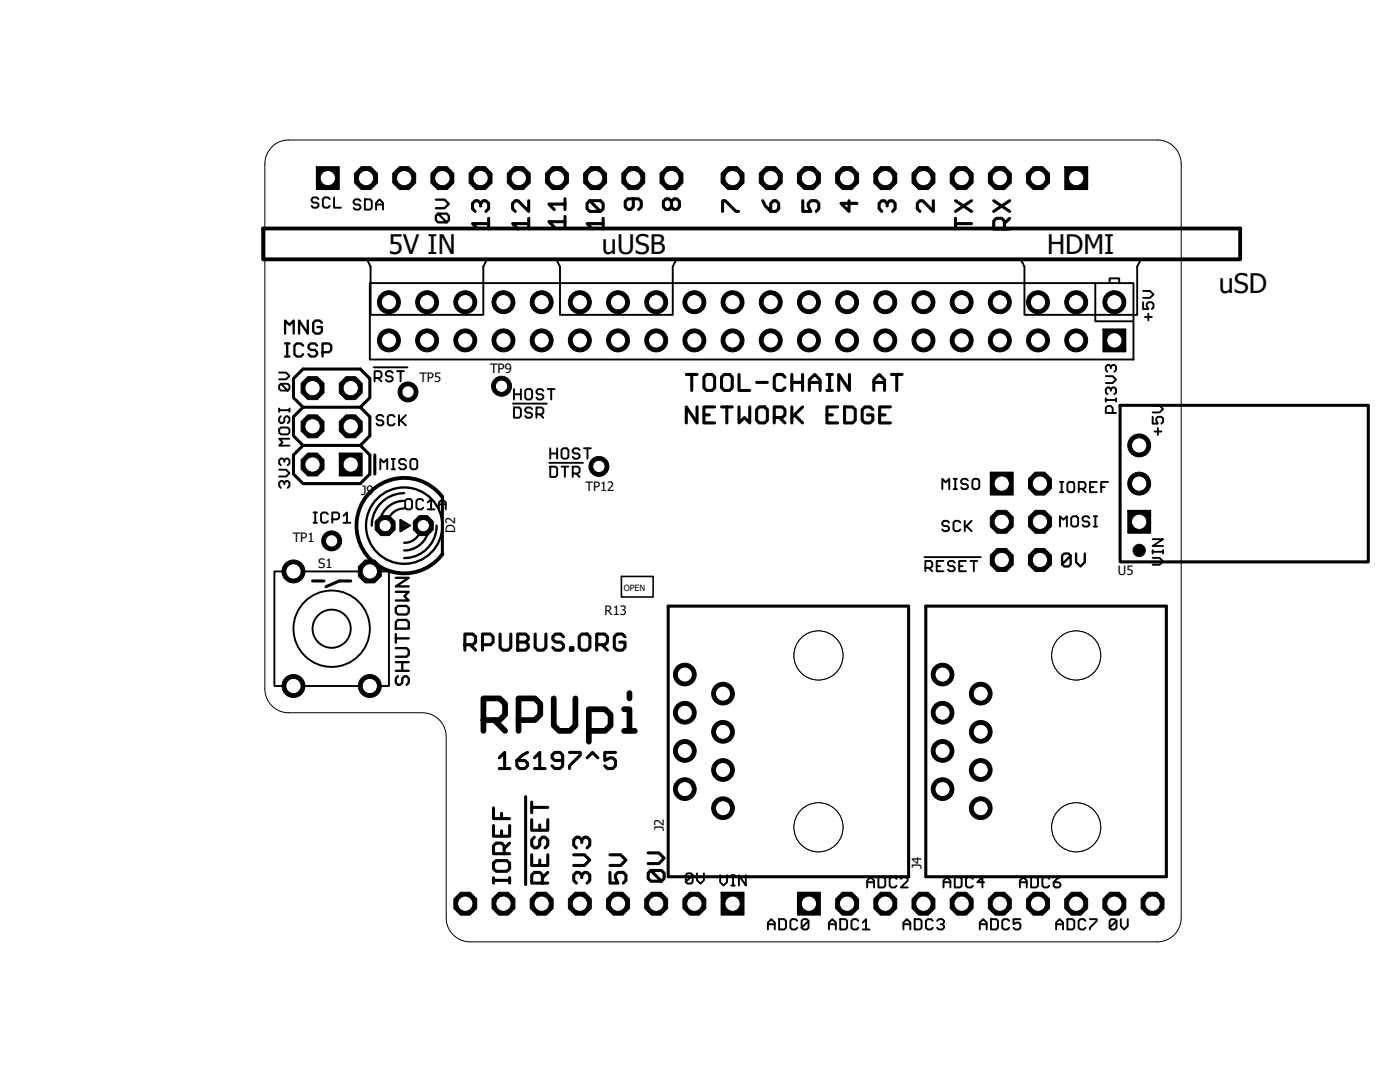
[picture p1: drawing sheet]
<svg xmlns="http://www.w3.org/2000/svg" width="279mm" height="216mm" viewBox="0 0 279 216" stroke-linecap="round" stroke-linejoin="round" font-family="sans-serif">
<defs><g id="words">
<g font-size="5.4">
<text x="77.5" y="50.8">5V IN</text>
<text x="120.1" y="50.8">uUSB</text>
<text x="209" y="50.8">HDMI</text>
<text x="243.2" y="58.4">uSD</text>
</g>
<g font-size="2.6">
<text x="83.7" y="76.3">TP5</text>
<text x="97.8" y="74.4">TP9</text>
<text x="72.1" y="98.7">J9</text>
<text x="116.9" y="98">TP12</text>
<text x="90.9" y="106.4" transform="rotate(-90 90.9 106.4)">D2</text>
<text x="58.4" y="108.2">TP1</text>
<text x="63.5" y="113.3">S1</text>
<text x="223.1" y="114.7">U5</text>
<text x="120.7" y="122.8">R13</text>
<text x="132.5" y="165.8" transform="rotate(-90 132.5 165.8)">J2</text>
<text x="183.9" y="173.5" transform="rotate(-90 183.9 173.5)">J4</text>
</g>
<text font-size="1.7" x="124.5" y="117.8">OPEN</text>
</g></defs>
<path d="M6 23.3l267.4 169.3M273.4 23.3l-267.4 169.3" fill="none" stroke="#fff" stroke-width=".2"/>
<path d="M110.5 139.4v5.4l1.1 1h2.1l1.1-1v-5.4M125.6 138.3v1.1M96.5 143.7h3.2l1.1-1.1v-2.2l-1.1-1h-3.2v6.4M98.6 143.7l2.2 2.1M103.5 143.7h3.2l1.1-1.1v-2.2l-1.1-1h-3.2v6.4M117.5 145.8h3.3l1.1-1v-2.2l-1.1-1.1h-3.3v6.5M124.5 141.5h1.1v4.3M124.5 145.8h2.2" fill="none" stroke="#000" stroke-width="1.1"/>
<g fill="none" stroke="#000" stroke-width=".61">
<path d="M112.8 39.7v2.1M126.4 39.7v1.6l-.5 .5h-.6l-.5-.5v-1.1l.5-.5h2.1l.6 .5v1.1l-.6 .5M95.9 40.6l.5-.6h.6l.5 .6v1.1l-.5 .5M95.9 41.1v-.5l-.5-.6h-.6l-.5 .6v1.1l.5 .5M97.5 43.6v2.1M97.5 44.6h-3.2l1.1 1.1M105.5 40v2.2l-2.1-2.2h-.6l-.5 .6v1.1l.5 .5M105.5 43.6v2.1M105.5 44.6h-3.2l1.1 1.1M112.8 43.2v2.1M112.8 44.2h-3.3l1.1 1.1M112.8 40.7h-3.3l1.1 1.1"/>
<path d="M117.7 40l2.1 2.2 .6-.5v-1.1l-.6-.6h-2.1l-.5 .6v1.1l.5 .5h2.1M120.4 43.6v2.1M120.4 44.6h-3.2l1 1.1M132.4 40.2l.5-.5h.6l.5 .5 .5-.5h.6l.5 .5v1.1l-.5 .5h-.6l-.5-.5-.5 .5h-.6l-.5-.5zM134 40.2v1.1M144.2 42.2v-2.2h.5l2.2 2.2h.5M152.2 40l.5 1.1 1.1 1.1h1.1l.5-.5v-1.1l-.5-.6h-.6l-.5 .6v1.6M160.2 40v2.2h1.6l-.5-1.1v-.5l.5-.6h1.1l.5 .6v1.1l-.5 .5M169.4 40v2.2l-1.6-1.6h3.2M177.1 40.6l.5-.6h.5l.5 .6v1.1l-.5 .5M177.1 41.1v-.5l-.6-.6h-.5l-.5 .6v1.1l.5 .5M186.3 40v2.2l-2.2-2.2h-.5l-.5 .6v1.1l.5 .5"/>
<path d="M190.7 44.6h3.2M190.7 43.6v2.1M190.7 40l3.2 2.2M193.9 40l-3.2 2.2M198.3 40l3.2 2.2M200.4 45.7v-1.6l-.5-.5h-1.1l-.5 .5v1.6h3.2M201.5 43.6l-1.1 1M201.5 40l-3.2 2.2M60.5 73.6h11.4l1.9 1.9v3.9l-1.9 1.9 1.9 1.9v3.8l-1.9 1.9 1.9 1.9v3.8l-1.9 1.9h-11.4l-1.9-1.9v-3.8l1.9-1.9-1.9-1.9v-3.8l1.9-1.9-1.9-1.9v-3.9zM137 74.7h2.1M138 74.7v3.2M140.5 75.2l.5-.5h1.1l.5 .5v2.2l-.5 .5h-1.1l-.5-.5z"/>
<path d="M144 75.2l.5-.5h1.1l.5 .5v2.2l-.5 .5h-1.1l-.5-.5zM147.5 74.7v3.2h2.1M151 76.3h2.1M156.7 75.2l-.6-.5h-1.1l-.5 .5v2.2l.5 .5h1.1l.6-.5M158 76.3h2.2M158 74.7v3.2M160.2 74.7v3.2M161.5 77.9v-2.1l1.1-1.1 1.1 1.1v2.1M161.5 76.3h2.2M165 74.7h1.1M165 77.9h1.1M165.6 74.7v3.2"/>
<path d="M169.5 74.7v3.2l-2.1-3.2v3.2M174.4 77.9v-2.1l1.1-1.1 1 1.1v2.1M174.4 76.3h2.1M177.9 74.7h2.1M179 74.7v3.2M60.5 88.9h11.4M60.5 81.3h11.4M74.8 90.8v3.8M88.3 99.2v11.4M139.1 81.2v3.2l-2.1-3.2v3.2M140.5 82.8h1M142.6 81.2h-2.1v3.2h2.1"/>
<path d="M144 81.2h2.1M145.1 81.2v3.2M147.5 81.2v3.2l1.1-1.1 1 1.1v-3.2M151 81.7l.5-.5h1.1l.5 .5v2.2l-.5 .5h-1.1l-.5-.5zM154.5 83.3h1.6l.6-.5v-1.1l-.6-.5h-1.6v3.2M155.6 83.3l1.1 1.1M158 81.2v3.2M158.6 82.8l1.6 1.6M160.2 81.2l-2.2 2.1M165 82.8h1.1M167.2 81.2h-2.2v3.2h2.2M168.6 81.2h1.6l.5 .5v2.2l-.5 .5h-1.6z"/>
<path d="M174.2 81.7l-.5-.5h-1.1l-.5 .5v2.2l.5 .5h1.1l.5-.5v-1.1h-1.1M175.6 82.8h1M177.7 81.2h-2.1v3.2h2.1M223.5 80.9h49.6v31.2h-49.6zM62.4 115.9h2.3M70 115.9h-2.3l-2.7 1.2M92.8 128.7h1.6l.5-.6v-1l-.5-.6h-1.6v3.2M93.9 128.7l1 1M96.3 128.7h1.6l.5-.6v-1l-.5-.6h-1.6v3.2M99.8 126.5v2.7l.5 .5h1.1l.5-.5v-2.7M103.3 126.5h1.6l.5 .6v.5l-.5 .5 .5 .6v.5l-.5 .5h-1.6zM103.3 128.1h1.6"/>
<path d="M106.8 126.5v2.7l.6 .5h1l.5-.5v-2.7M112.5 127.1l-.6-.6h-1.1l-.5 .6v.5l.5 .5h1.1l.6 .6v.5l-.6 .5h-1.1l-.5-.5M113.8 129.2h.6v.5h-.6zM116.1 126.5h1.1l.5 .6v2.1l-.5 .5h-1.1l-.5-.5v-2.1zM119.1 128.7h1.6l.5-.6v-1l-.5-.6h-1.6v3.2M120.2 128.7l1 1M124.7 127.1l-.5-.6h-1.1l-.5 .6v2.1l.5 .5h1.1l.5-.5v-1.1h-1M133.3 120.9h48v54h-48zM184.8 120.9h48v54h-48zM99.6 151.2l1.1-1.1v3.3M99.6 153.4h2.2M104.9 159v17.5"/>
<path d="M105.3 150.1l-1.1 .6-1.1 1v1.1l.6 .6h1.1l.5-.6v-.5l-.5-.6h-1.7M106.7 151.2l1-1.1v3.3M106.7 153.4h2.1M112.3 151.7h-1.6l-.5-.5v-.5l.5-.6h1.1l.5 .6v2.1l-.5 .6h-1.1l-.5-.6M113.7 150.1h2.1v.6l-2.1 2.1v.6M117.2 151.2l1-1.1 1.1 1.1M122.8 150.1h-2.1v1.6l1.1-.5h.5l.5 .5v1.1l-.5 .6h-1.1l-.5-.6M98.5 161.2v2.1h3.2M98.5 175.7h3.2M98.5 164.7v2.2h3.2v-2.2M98.5 175.1v1.1M99 171.7h2.2l.5 .6v1l-.5 .6h-2.2l-.5-.6v-1z"/>
<path d="M100.1 162.3v1M100.1 165.8v1.1M100.6 170.3v-1.5l-.5-.6h-1.1l-.5 .6v1.5h3.2M101.7 175.1v1.1M101.7 168.2l-1.1 1.1M106.1 161.1h3.2M106.1 170.6v2.1h3.2v-2.1M106.1 163.6v2.1h3.2v-2.1M106.1 160v2.2M106.6 167l-.5 .6v1.1l.5 .5h.6l.5-.5v-1.1l.5-.6h.6l.5 .6v1.1l-.5 .5M107.7 164.6v1.1M107.7 171.6v1.1"/>
<path d="M108.2 176.2v-1.6l-.5-.5h-1.1l-.5 .5v1.6h3.2M109.3 174.1l-1.1 1M114.5 170.6h2.1l1.1 1-1.1 1.1h-2.1M116.1 174.6l.5-.5h.6l.5 .5v1.1l-.5 .5M116.1 167.6l.5-.6h.6l.5 .6v1.1l-.5 .5M116.1 175.1v-.5l-.5-.5h-.6l-.5 .5v1.1l.5 .5M116.1 168.1v-.5l-.5-.6h-.6l-.5 .6v1.1l.5 .5M121.7 174.1v2.1h1.6l-.5-1.1v-.5l.5-.5h1.1l.5 .5v1.1l-.5 .5M121.7 170.6h2.2l1 1-1 1.1h-2.2M129.3 170.2h2.2l1 1-1 1.1h-2.2M129.9 173.7l2.1 2.1 .5-.5v-1.1l-.5-.5h-2.1l-.6 .5v1.1l.6 .5h2.1"/>
</g>
<g fill="none" stroke="#000" stroke-width=".38">
<path d="M63.6 39.7l-.4-.3h-.7l-.3 .3v.4l.3 .3h.7l.4 .4v.3l-.4 .3h-.7l-.3-.3M65.8 39.7l-.3-.3h-.7l-.4 .3v1.4l.4 .3h.7l.3-.3M66.7 39.4v2h1.4M72.8 39.8h1.1l.3 .3v1.4l-.3 .3h-1.1zM71.9 40.1l-.3-.3h-.7l-.3 .3v.4l.3 .3h.7l.3 .3v.4l-.3 .3h-.7l-.3-.3M73.2 51.7h24l-.7 1.5v9.6h-22.5v-9.6zM73.8 56.5h152.4v15.2h-152.4zM75.1 41.8v-1.3l.7-.7 .6 .7v1.3M75.1 40.8h1.3M111 51.7h24l-.7 1.5v9.6h-22.5v-9.6zM203.7 51.7h24l-.8 1.5v9.6h-22.5v-9.6zM218.6 56.5v7.6h7.6"/>
<path d="M221.4 56.5v-1h2v1M228.1 58.1h1.4l.7 .7-.7 .6h-1.4M55.7 74.3h1.4l.7 .7-.7 .7h-1.4M56 76.6l1.4 1.3 .4-.3v-.7l-.4-.3h-1.4l-.3 .3v.7l.3 .3h1.4M74.6 73.3h6.7M74.8 75.4h1l.3-.3v-.7l-.3-.3h-1v2M75.4 75.4l.7 .7M78.4 74.4l-.4-.3h-.7l-.3 .3v.4l.3 .3h.7l.4 .3v.4l-.4 .3h-.7l-.3-.3M79.2 74.1h1.4M79.9 74.1v2M102.6 77.6v2.1M102.6 78.7h1.3"/>
<path d="M103.9 77.6v2.1M104.8 78l.4-.4h.7l.3 .4v1.4l-.3 .3h-.7l-.4-.3zM108.4 78l-.3-.4h-.7l-.3 .4v.3l.3 .4h.7l.3 .3v.4l-.3 .3h-.7l-.3-.3M109.3 77.6h1.4M110 77.6v2.1M220.7 75.1h1.4l.6 .6-.6 .7h-1.4M220.7 79.5v.7M220.7 79.8h2M221.7 77.6l.4-.3h.3l.3 .3v.7l-.3 .4M221.7 73.2l.4-.4h.3l.3 .4v.6l-.3 .4M221.7 78v-.4l-.3-.3h-.4l-.3 .3v.7l.3 .4M221.7 73.5v-.3l-.3-.4h-.4l-.3 .4v.6l.3 .4"/>
<path d="M222.7 79.5v.7M228.1 60.3v1.4h1.1l-.4-.7v-.3l.4-.4h.7l.3 .4v.6l-.3 .4M228.5 63.2h1.4M229.2 62.6v1.3M55.7 93.7h1.4l.7 .7-.7 .7h-1.4M55.7 81.5v.7M55.7 81.9h2.1M56 85.3h1.4l.4 .4v.6l-.4 .4h-1.4l-.3-.4v-.6zM56 83.1l-.3 .3v.7l.3 .3h.4l.3-.3v-.7l.4-.3h.3l.4 .3v.7l-.4 .3M56.7 96.3l.4-.3h.3l.4 .3v.7l-.4 .3M56.7 91.8l.4-.3h.3l.4 .3v.7l-.4 .3M56.7 96.6v-.3l-.3-.3h-.4l-.3 .3v.7l.3 .3"/>
<path d="M56.7 92.2v-.4l-.3-.3h-.4l-.3 .3v.7l.3 .3M57.8 87.5h-2.1l.7 .7-.7 .7h2.1M57.8 81.5v.7M75.9 93.6v-2l.7 .7 .7-.7v2M76.5 83.2l-.3-.4h-.7l-.4 .4v.3l.4 .4h.7l.3 .3v.3l-.3 .4h-.7l-.4-.4M78.1 93.6h.7M78.1 91.6h.7M78.5 91.6v2M78.8 83.2l-.4-.4h-.7l-.3 .4v1.3l.3 .4h.7l.4-.4M79.6 82.8v2.1M80 83.9l1 1M80.9 99.9l.3-.3h.7l.3 .3v1.4l-.3 .3h-.7l-.3-.3z"/>
<path d="M81 82.8l-1.4 1.4M81 91.9l-.3-.3h-.7l-.3 .3v.4l.3 .3h.7l.3 .4v.3l-.3 .3h-.7l-.3-.3M81.9 91.9l.3-.3h.7l.4 .3v1.4l-.4 .3h-.7l-.3-.3zM84.5 99.9l-.4-.3h-.7l-.3 .3v1.4l.3 .3h.7l.4-.3M102.4 80.5h6.7M102.6 81.3h1l.3 .3v1.4l-.3 .4h-1zM106.2 81.6l-.3-.3h-.7l-.4 .3v.4l.4 .3h.7l.3 .4v.3l-.3 .4h-.7l-.4-.4M107.1 82.7h1l.3-.4v-.7l-.3-.3h-1v2.1M107.7 82.7l.7 .7M109.6 92.4h6.8M109.8 93.1h1l.4 .4v1.3l-.4 .4h-1zM109.8 89.5v2"/>
<path d="M109.8 90.5h1.4M111.2 89.5v2M112.1 93.1h1.3M112.1 89.8l.3-.3h.7l.3 .3v1.4l-.3 .3h-.7l-.3-.3zM112.7 93.1v2.1M114.3 94.5h1l.4-.4v-.6l-.4-.4h-1v2.1M115 94.5l.7 .7M115.7 89.8l-.4-.3h-.7l-.3 .3v.3l.3 .4h.7l.4 .3v.4l-.4 .3h-.7l-.3-.3M116.5 89.5h1.4M117.2 89.5v2M188.1 97.6v-2.1l.6 .7 .7-.7v2.1M190.3 97.6h.7"/>
<path d="M190.3 95.5h.7M190.6 95.5v2.1M193.2 95.9l-.4-.4h-.6l-.4 .4v.3l.4 .4h.6l.4 .3v.4l-.4 .3h-.6l-.4-.3M194.1 95.9l.3-.4h.7l.3 .4v1.4l-.3 .3h-.7l-.3-.3zM211.5 98.2h.7M211.5 96.2h.7M211.9 96.2v2M213 96.5l.4-.3h.7l.3 .3v1.4l-.3 .3h-.7l-.4-.3zM215.3 97.5h1l.3-.3v-.7l-.3-.3h-1v2M216 97.5l.6 .7M217.5 97.2h.7M218.9 96.2h-1.4v2h1.4"/>
<path d="M219.8 97.2h.7M221.1 96.2h-1.3v2M222.1 82.4v-1l-.4-.4h-.7l-.3 .4v1h2M230 83.2v1.3h1.1l-.4-.6v-.4l.4-.3h.7l.3 .3v.7l-.3 .3M230 80.9h1.4l.7 .7-.7 .7h-1.4M230.4 86.1h1.4M231.1 85.4v1.4M54.8 114h22.8v22.9h-22.8zM62.6 104.3h.6M62.6 102.3h.6M62.9 102.3v2M65.4 102.6l-.3-.3h-.7l-.3 .3v1.4l.3 .3h.7l.3-.3"/>
<path d="M66.3 103.6h1l.4-.3v-.7l-.4-.3h-1v2M68.6 102.9l.6-.6v2M68.6 104.3h1.3M79.9 103.7l1.9 1.2-1.9 1.1zM79.9 105.9h.3M79.9 105.5h.9M79.9 105.2h1.4M79.9 104.8h1.8M79.9 104.5h1.2M79.9 104.1h.6M79.9 103.8h.1M85.3 100.3l.7-.7v2"/>
<path d="M85.3 101.6h1.4M87.6 101.6v-1.3l.7-.7 .7 .7v1.3M87.6 100.6h1.4M184.5 111.2h11.2M184.7 113.3h1l.4-.3v-.7l-.4-.4h-1v2.1M185.4 113.3l.7 .7M186.9 113h.7M188.3 111.9h-1.4v2.1h1.4M189.4 104.3l-.3-.4h-.7l-.4 .4v.3l.4 .4h.7l.3 .3v.3l-.3 .4h-.7l-.4-.4M190.5 112.3l-.3-.4h-.7l-.3 .4v.3l.3 .4h.7l.3 .3v.3l-.3 .4h-.7l-.3-.4M191.4 113h.7M191.7 104.3l-.4-.4h-.7l-.3 .4v1.3l.3 .4h.7l.4-.4"/>
<path d="M192.5 103.9v2.1M192.8 111.9h-1.4v2.1h1.4M192.9 105l1 1M193.7 111.9h1.4M193.9 103.9l-1.4 1.4M194.4 111.9v2.1M211.5 105.1v-2.1l.7 .7 .7-.7v2.1M213.8 103.4l.3-.4h.7l.4 .4v1.3l-.4 .4h-.7l-.3-.4zM217.4 103.4l-.3-.4h-.7l-.4 .4v.3l.4 .4h.7l.3 .3v.3l-.3 .4h-.7l-.4-.4M218.3 105.1h.6M218.3 103h.6M218.6 103v2.1"/>
<path d="M230 111.3h1.4l.7 .7-.7 .7h-1.4M230 109.8v.6M230 107.6h2.1l-2.1 1.3h2.1M230 110.1h2.1M232.1 109.8v.6M138.2 174.6l-1.3 1.4 .3 .3h.7l.3-.3v-1.4l-.3-.3h-.7l-.3 .3v1.4M139.1 174.3v1.3l.7 .7 .7-.7v-1.3M143.7 174.6v1.4l.7 .7 .7-.7v-1.4M146 176.7h.6M146 174.6h.6M146.3 174.6v2.1M148.8 174.6v2.1l-1.3-2.1v2.1"/>
<path d="M173.1 177.1v-1.4l.6-.7 .7 .7v1.4M173.1 176h1.3M175.3 175h1l.4 .4v1.3l-.4 .4h-1zM178.9 175.4l-.3-.4h-.7l-.4 .4v1.3l.4 .4h.7l.3-.4M179.8 175.4l.3-.4h.7l.4 .4v.3l-1.4 1.4h1.4M188.3 177.1v-1.4l.7-.7 .7 .7v1.4M188.3 176h1.4M190.5 175h1.1l.3 .4v1.3l-.3 .4h-1.1zM194.2 175.4l-.4-.4h-.7l-.3 .4v1.3l.3 .4h.7l.4-.4M196.4 176h-1.4l1.1-1v2.1M203.5 177.1v-1.4l.7-.7 .7 .7v1.4M203.5 176h1.4"/>
<path d="M205.8 175h1l.4 .4v1.3l-.4 .4h-1zM209.4 175.4l-.3-.4h-.7l-.4 .4v1.3l.4 .4h.7l.3-.4M211.6 175l-.7 .4-.6 .6v.7l.3 .4h.7l.3-.4v-.3l-.3-.4h-1M153.2 185.5v-1.4l.7-.7 .7 .7v1.4M153.2 184.4h1.4M155.5 183.4h1l.4 .3v1.4l-.4 .4h-1zM159.1 183.7l-.3-.3h-.7l-.4 .3v1.4l.4 .4h.7l.3-.4M161.4 183.7l-1.4 1.4 .3 .4h.7l.4-.4v-1.4l-.4-.3h-.7l-.3 .3v1.4M165.4 185.5v-1.4l.7-.7 .7 .7v1.4M165.4 184.4h1.4M167.7 183.4h1l.4 .3v1.4l-.4 .4h-1zM171.3 183.7l-.3-.3h-.7l-.4 .3v1.4l.4 .4h.7l.3-.4"/>
<path d="M172.2 184.1l.6-.7v2.1M172.2 185.5h1.3M180.3 185.5v-1.4l.7-.7 .7 .7v1.4M180.3 184.4h1.4M182.5 183.4h1.1l.3 .3v1.4l-.3 .4h-1.1zM186.2 183.7l-.4-.3h-.7l-.3 .3v1.4l.3 .4h.7l.4-.4M187 183.7l.4-.3h.7l.3 .3v.4l-.3 .3h-.4M188.1 184.4l.3 .4v.3l-.3 .4h-.7l-.4-.4M195.5 185.5v-1.4l.7-.7 .7 .7v1.4M195.5 184.4h1.4M197.8 183.4h1l.4 .3v1.4l-.4 .4h-1zM201.4 183.7l-.3-.3h-.7l-.4 .3v1.4l.4 .4h.7l.3-.4"/>
<path d="M203.6 183.4h-1.3v1l.6-.3h.4l.3 .3v.7l-.3 .4h-.7l-.3-.4M210.8 185.5v-1.4l.7-.7 .7 .7v1.4M210.8 184.4h1.4M213 183.4h1l.4 .3v1.4l-.4 .4h-1zM216.6 183.7l-.3-.3h-.7l-.3 .3v1.4l.3 .4h.7l.3-.4M217.5 183.4h1.4v.3l-1.4 1.4v.4M222.8 183.7l-1.4 1.4 .4 .4h.7l.3-.4v-1.4l-.3-.3h-.7l-.4 .3v1.4M223.7 183.4v1.4l.7 .7 .7-.7v-1.4"/>
<circle cx="66.2" cy="125.5" r="7.6"/>
<circle cx="66.2" cy="125.5" r="3.8"/>
</g>
<g fill="none" stroke="#000" stroke-width=".47">
<path d="M87 39.8h1.7l.9 .9-.9 .9h-1.7M87.4 42.6l1.8 1.8 .4-.5v-.8l-.4-.5h-1.8l-.4 .5v.8l.4 .5h1.8M56.9 66.6v-2.6l.9 .8 .8-.8v2.6M56.9 71.1h.9M56.9 68.5h.9M57.3 68.5v2.6M60.5 69l-.5-.5h-.8l-.4 .5v1.7l.4 .4h.8l.5-.4M61.4 64v2.6l-1.7-2.6v2.6M63.3 69l-.4-.5h-.9l-.4 .5v.4l.4 .4h.9l.4 .5v.4l-.4 .4h-.9l-.4-.4M64.2 64.4l-.4-.4h-.9l-.4 .4v1.7l.4 .5h.9l.4-.5v-.8h-.8M64.4 70.3h1.3l.4-.5v-.8l-.4-.5h-1.3v2.6M80.7 99.9a5 5 0 0 0-5 5"/>
<path d="M80.7 98.4a6.5 6.5 0 0 0-6.5 6.5M79 118.1h2.6l-.9 .9 .9 .8h-2.6M79 115.3h2.6l-2.6 1.7h2.6M80.7 101.5a3.4 3.4 0 0 0-3.5 3.4M84.1 104.9a3.4 3.4 0 0 1-3.4 3.4M85.6 104.9a4.9 4.9 0 0 1-4.9 4.9M87.1 104.9a6.5 6.5 0 0 1-6.4 6.5M213.7 110.9l-1.7 1.7 .4 .4h.9l.4-.4v-1.7l-.4-.5h-.9l-.4 .5v1.7M214.8 110.4v1.8l.8 .8 .9-.8v-1.8M79 129.3h2.2l.4 .5v.8l-.4 .4h-2.2M79 132.1h2.6M79 126.5v1.7"/>
<path d="M79 133.9h2.6M79 127.4h2.6M79.4 123.7h1.8l.4 .4v1.3h-2.6v-1.3zM79.4 120.9h1.8l.4 .4v.9l-.4 .4h-1.8l-.4-.4v-.9zM79.4 134.9l-.4 .5v.8l.4 .5h.4l.5-.5v-.8l.4-.5h.5l.4 .5v.8l-.4 .5M80.3 132.1v1.8"/>
<circle cx="80.7" cy="104.9" r="7.6"/>
</g>
<path d="M124 115h6.3v4.1h-6.3z" fill="none" stroke="#000" stroke-width=".32"/>
<g fill="#000">
<circle cx="227.4" cy="109.8" r="1.23"/>
<circle cx="188.1" cy="134.6" r="2.26"/>
</g>
<g fill="none" stroke="#000" stroke-width=".2">
<circle cx="227.4" cy="109.8" r="1.23"/>
<circle cx="188.1" cy="134.6" r="2.26"/>
</g>
<path d="M52.5 45.6h195v6.2h-195zM88.3 99.2a9.5 9.5 0 0 0-14-1.4 9.5 9.5 0 0 0 0 14.1 9.5 9.5 0 0 0 14-1.3" fill="none" stroke="#000" stroke-width=".76"/>
<circle cx="188.1" cy="134.6" r="1.5" fill="#fff"/>
<g fill="none" stroke="#000" stroke-width=".2">
<circle cx="188.1" cy="134.6" r="1.5"/>
<circle cx="195.7" cy="138.4" r="2.26"/>
</g>
<circle cx="195.7" cy="138.4" r="2.26" fill="#000"/>
<circle cx="195.7" cy="138.4" r="1.5" fill="#fff"/>
<g fill="none" stroke="#000" stroke-width=".2">
<circle cx="195.7" cy="138.4" r="1.5"/>
<circle cx="188.1" cy="142.2" r="2.26"/>
</g>
<circle cx="188.1" cy="142.2" r="2.26" fill="#000"/>
<circle cx="188.1" cy="142.2" r="1.5" fill="#fff"/>
<g fill="none" stroke="#000" stroke-width=".2">
<circle cx="188.1" cy="149.8" r="2.26"/>
<circle cx="188.1" cy="142.2" r="1.5"/>
</g>
<circle cx="188.1" cy="149.8" r="2.26" fill="#000"/>
<circle cx="188.1" cy="149.8" r="1.5" fill="#fff"/>
<g fill="none" stroke="#000" stroke-width=".2">
<circle cx="188.1" cy="157.5" r="2.26"/>
<circle cx="188.1" cy="149.8" r="1.5"/>
</g>
<circle cx="188.1" cy="157.5" r="2.26" fill="#000"/>
<circle cx="188.1" cy="157.5" r="1.5" fill="#fff"/>
<g fill="none" stroke="#000" stroke-width=".2">
<circle cx="188.1" cy="157.5" r="1.5"/>
<circle cx="195.7" cy="146" r="2.26"/>
</g>
<circle cx="195.7" cy="146" r="2.26" fill="#000"/>
<circle cx="195.7" cy="146" r="1.5" fill="#fff"/>
<g fill="none" stroke="#000" stroke-width=".2">
<circle cx="195.7" cy="153.6" r="2.26"/>
<circle cx="195.7" cy="146" r="1.5"/>
</g>
<circle cx="195.7" cy="153.6" r="2.26" fill="#000"/>
<circle cx="195.7" cy="153.6" r="1.5" fill="#fff"/>
<g fill="none" stroke="#000" stroke-width=".2">
<circle cx="195.7" cy="153.6" r="1.5"/>
<circle cx="195.7" cy="161.3" r="2.26"/>
</g>
<circle cx="195.7" cy="161.3" r="2.26" fill="#000"/>
<circle cx="195.7" cy="161.3" r="1.5" fill="#fff"/>
<g fill="none" stroke="#000" stroke-width=".2">
<path d="M143.9 178h4.6v4.6h-4.6zM143.9 178h.1"/>
<circle cx="195.7" cy="161.3" r="1.5"/>
</g>
<path d="M143.9 178h4.6v4.6h-4.6z" fill="#000"/>
<circle cx="146.2" cy="180.3" r="1.53" fill="#fff"/>
<g fill="none" stroke="#000" stroke-width=".2">
<circle cx="138.6" cy="180.3" r="2.48"/>
<circle cx="146.2" cy="180.3" r="1.53"/>
</g>
<circle cx="138.6" cy="180.3" r="2.48" fill="#000"/>
<circle cx="138.6" cy="180.3" r="1.53" fill="#fff"/>
<g fill="none" stroke="#000" stroke-width=".2">
<circle cx="131" cy="180.3" r="2.48"/>
<circle cx="138.6" cy="180.3" r="1.53"/>
</g>
<circle cx="131" cy="180.3" r="2.48" fill="#000"/>
<circle cx="131" cy="180.3" r="1.53" fill="#fff"/>
<g fill="none" stroke="#000" stroke-width=".2">
<circle cx="123.3" cy="180.3" r="2.48"/>
<circle cx="131" cy="180.3" r="1.53"/>
</g>
<circle cx="123.3" cy="180.3" r="2.48" fill="#000"/>
<circle cx="123.3" cy="180.3" r="1.53" fill="#fff"/>
<g fill="none" stroke="#000" stroke-width=".2">
<circle cx="115.7" cy="180.3" r="2.48"/>
<circle cx="123.3" cy="180.3" r="1.53"/>
</g>
<circle cx="115.7" cy="180.3" r="2.48" fill="#000"/>
<circle cx="115.7" cy="180.3" r="1.53" fill="#fff"/>
<g fill="none" stroke="#000" stroke-width=".2">
<circle cx="108.1" cy="180.3" r="2.48"/>
<circle cx="115.7" cy="180.3" r="1.53"/>
</g>
<circle cx="108.1" cy="180.3" r="2.48" fill="#000"/>
<circle cx="108.1" cy="180.3" r="1.53" fill="#fff"/>
<g fill="none" stroke="#000" stroke-width=".2">
<circle cx="100.5" cy="180.3" r="2.48"/>
<circle cx="108.1" cy="180.3" r="1.53"/>
</g>
<circle cx="100.5" cy="180.3" r="2.48" fill="#000"/>
<circle cx="100.5" cy="180.3" r="1.53" fill="#fff"/>
<g fill="none" stroke="#000" stroke-width=".2">
<circle cx="92.9" cy="180.3" r="2.48"/>
<circle cx="100.5" cy="180.3" r="1.53"/>
</g>
<circle cx="92.9" cy="180.3" r="2.48" fill="#000"/>
<circle cx="92.9" cy="180.3" r="1.53" fill="#fff"/>
<g fill="none" stroke="#000" stroke-width=".2">
<path d="M159.2 178h4.5v4.6h-4.5zM159.2 178h.1"/>
<circle cx="92.9" cy="180.3" r="1.53"/>
</g>
<path d="M159.2 178h4.5v4.6h-4.5z" fill="#000"/>
<circle cx="161.4" cy="180.3" r="1.53" fill="#fff"/>
<g fill="none" stroke="#000" stroke-width=".2">
<circle cx="161.4" cy="180.3" r="1.53"/>
<circle cx="169.1" cy="180.3" r="2.48"/>
</g>
<circle cx="169.1" cy="180.3" r="2.48" fill="#000"/>
<circle cx="169.1" cy="180.3" r="1.53" fill="#fff"/>
<g fill="none" stroke="#000" stroke-width=".2">
<circle cx="169.1" cy="180.3" r="1.53"/>
<circle cx="176.7" cy="180.3" r="2.48"/>
</g>
<circle cx="176.7" cy="180.3" r="2.48" fill="#000"/>
<circle cx="176.7" cy="180.3" r="1.53" fill="#fff"/>
<g fill="none" stroke="#000" stroke-width=".2">
<circle cx="176.7" cy="180.3" r="1.53"/>
<circle cx="184.3" cy="180.3" r="2.48"/>
</g>
<circle cx="184.3" cy="180.3" r="2.48" fill="#000"/>
<circle cx="184.3" cy="180.3" r="1.53" fill="#fff"/>
<g fill="none" stroke="#000" stroke-width=".2">
<circle cx="184.3" cy="180.3" r="1.53"/>
<circle cx="191.9" cy="180.3" r="2.48"/>
</g>
<circle cx="191.9" cy="180.3" r="2.48" fill="#000"/>
<circle cx="191.9" cy="180.3" r="1.53" fill="#fff"/>
<g fill="none" stroke="#000" stroke-width=".2">
<circle cx="191.9" cy="180.3" r="1.53"/>
<circle cx="199.5" cy="180.3" r="2.48"/>
</g>
<circle cx="199.5" cy="180.3" r="2.48" fill="#000"/>
<circle cx="199.5" cy="180.3" r="1.53" fill="#fff"/>
<g fill="none" stroke="#000" stroke-width=".2">
<circle cx="199.5" cy="180.3" r="1.53"/>
<circle cx="207.2" cy="180.3" r="2.48"/>
</g>
<circle cx="207.2" cy="180.3" r="2.48" fill="#000"/>
<circle cx="207.2" cy="180.3" r="1.53" fill="#fff"/>
<g fill="none" stroke="#000" stroke-width=".2">
<circle cx="207.2" cy="180.3" r="1.53"/>
<circle cx="214.8" cy="180.3" r="2.48"/>
</g>
<circle cx="214.8" cy="180.3" r="2.48" fill="#000"/>
<circle cx="214.8" cy="180.3" r="1.53" fill="#fff"/>
<g fill="none" stroke="#000" stroke-width=".2">
<circle cx="214.8" cy="180.3" r="1.53"/>
<circle cx="222.4" cy="180.3" r="2.48"/>
</g>
<circle cx="222.4" cy="180.3" r="2.48" fill="#000"/>
<circle cx="222.4" cy="180.3" r="1.53" fill="#fff"/>
<g fill="none" stroke="#000" stroke-width=".2">
<circle cx="222.4" cy="180.3" r="1.53"/>
<circle cx="230" cy="180.3" r="2.48"/>
</g>
<circle cx="230" cy="180.3" r="2.48" fill="#000"/>
<circle cx="230" cy="180.3" r="1.53" fill="#fff"/>
<g fill="none" stroke="#000" stroke-width=".2">
<path d="M63.1 33.3h4.6v4.5h-4.6zM63.1 33.3h.1"/>
<circle cx="230" cy="180.3" r="1.53"/>
</g>
<path d="M63.1 33.3h4.6v4.5h-4.6z" fill="#000"/>
<circle cx="65.4" cy="35.5" r="1.53" fill="#fff"/>
<g fill="none" stroke="#000" stroke-width=".2">
<circle cx="65.4" cy="35.5" r="1.53"/>
<circle cx="73" cy="35.5" r="2.48"/>
</g>
<circle cx="73" cy="35.5" r="2.48" fill="#000"/>
<circle cx="73" cy="35.5" r="1.53" fill="#fff"/>
<g fill="none" stroke="#000" stroke-width=".2">
<circle cx="73" cy="35.5" r="1.53"/>
<circle cx="80.7" cy="35.5" r="2.48"/>
</g>
<circle cx="80.7" cy="35.5" r="2.48" fill="#000"/>
<circle cx="80.7" cy="35.5" r="1.53" fill="#fff"/>
<g fill="none" stroke="#000" stroke-width=".2">
<circle cx="80.7" cy="35.5" r="1.53"/>
<circle cx="88.3" cy="35.5" r="2.48"/>
</g>
<circle cx="88.3" cy="35.5" r="2.48" fill="#000"/>
<circle cx="88.3" cy="35.5" r="1.53" fill="#fff"/>
<g fill="none" stroke="#000" stroke-width=".2">
<circle cx="88.3" cy="35.5" r="1.53"/>
<circle cx="95.9" cy="35.5" r="2.48"/>
</g>
<circle cx="95.9" cy="35.5" r="2.48" fill="#000"/>
<circle cx="95.9" cy="35.5" r="1.53" fill="#fff"/>
<g fill="none" stroke="#000" stroke-width=".2">
<circle cx="95.9" cy="35.5" r="1.53"/>
<circle cx="103.5" cy="35.5" r="2.48"/>
</g>
<circle cx="103.5" cy="35.5" r="2.48" fill="#000"/>
<circle cx="103.5" cy="35.5" r="1.53" fill="#fff"/>
<g fill="none" stroke="#000" stroke-width=".2">
<circle cx="103.5" cy="35.5" r="1.53"/>
<circle cx="111.1" cy="35.5" r="2.48"/>
</g>
<circle cx="111.1" cy="35.5" r="2.48" fill="#000"/>
<circle cx="111.1" cy="35.5" r="1.53" fill="#fff"/>
<g fill="none" stroke="#000" stroke-width=".2">
<circle cx="111.1" cy="35.5" r="1.53"/>
<circle cx="118.8" cy="35.5" r="2.48"/>
</g>
<circle cx="118.8" cy="35.5" r="2.48" fill="#000"/>
<circle cx="118.8" cy="35.5" r="1.53" fill="#fff"/>
<g fill="none" stroke="#000" stroke-width=".2">
<circle cx="118.8" cy="35.5" r="1.53"/>
<circle cx="126.4" cy="35.5" r="2.48"/>
</g>
<circle cx="126.4" cy="35.5" r="2.48" fill="#000"/>
<circle cx="126.4" cy="35.5" r="1.53" fill="#fff"/>
<g fill="none" stroke="#000" stroke-width=".2">
<circle cx="126.4" cy="35.5" r="1.53"/>
<circle cx="134" cy="35.5" r="2.48"/>
</g>
<circle cx="134" cy="35.5" r="2.48" fill="#000"/>
<circle cx="134" cy="35.5" r="1.53" fill="#fff"/>
<g fill="none" stroke="#000" stroke-width=".2">
<path d="M212.5 33.3h4.6v4.5h-4.6zM212.5 33.3h.1"/>
<circle cx="134" cy="35.5" r="1.53"/>
</g>
<path d="M212.5 33.3h4.6v4.5h-4.6z" fill="#000"/>
<circle cx="214.8" cy="35.5" r="1.53" fill="#fff"/>
<g fill="none" stroke="#000" stroke-width=".2">
<circle cx="207.2" cy="35.5" r="2.48"/>
<circle cx="214.8" cy="35.5" r="1.53"/>
</g>
<circle cx="207.2" cy="35.5" r="2.48" fill="#000"/>
<circle cx="207.2" cy="35.5" r="1.53" fill="#fff"/>
<g fill="none" stroke="#000" stroke-width=".2">
<circle cx="199.5" cy="35.5" r="2.48"/>
<circle cx="207.2" cy="35.5" r="1.53"/>
</g>
<circle cx="199.5" cy="35.5" r="2.48" fill="#000"/>
<circle cx="199.5" cy="35.5" r="1.53" fill="#fff"/>
<g fill="none" stroke="#000" stroke-width=".2">
<circle cx="191.9" cy="35.5" r="2.48"/>
<circle cx="199.5" cy="35.5" r="1.53"/>
</g>
<circle cx="191.9" cy="35.5" r="2.48" fill="#000"/>
<circle cx="191.9" cy="35.5" r="1.53" fill="#fff"/>
<g fill="none" stroke="#000" stroke-width=".2">
<circle cx="184.3" cy="35.5" r="2.48"/>
<circle cx="191.9" cy="35.5" r="1.53"/>
</g>
<circle cx="184.3" cy="35.5" r="2.48" fill="#000"/>
<circle cx="184.3" cy="35.5" r="1.53" fill="#fff"/>
<g fill="none" stroke="#000" stroke-width=".2">
<circle cx="176.7" cy="35.5" r="2.48"/>
<circle cx="184.3" cy="35.5" r="1.53"/>
</g>
<circle cx="176.7" cy="35.5" r="2.48" fill="#000"/>
<circle cx="176.7" cy="35.5" r="1.53" fill="#fff"/>
<g fill="none" stroke="#000" stroke-width=".2">
<circle cx="169.1" cy="35.5" r="2.48"/>
<circle cx="176.7" cy="35.5" r="1.53"/>
</g>
<circle cx="169.1" cy="35.5" r="2.48" fill="#000"/>
<circle cx="169.1" cy="35.5" r="1.53" fill="#fff"/>
<g fill="none" stroke="#000" stroke-width=".2">
<circle cx="161.4" cy="35.5" r="2.48"/>
<circle cx="169.1" cy="35.5" r="1.53"/>
</g>
<circle cx="161.4" cy="35.5" r="2.48" fill="#000"/>
<circle cx="161.4" cy="35.5" r="1.53" fill="#fff"/>
<g fill="none" stroke="#000" stroke-width=".2">
<circle cx="153.8" cy="35.5" r="2.48"/>
<circle cx="161.4" cy="35.5" r="1.53"/>
</g>
<circle cx="153.8" cy="35.5" r="2.48" fill="#000"/>
<circle cx="153.8" cy="35.5" r="1.53" fill="#fff"/>
<g fill="none" stroke="#000" stroke-width=".2">
<circle cx="146.2" cy="35.5" r="2.48"/>
<circle cx="153.8" cy="35.5" r="1.53"/>
</g>
<circle cx="146.2" cy="35.5" r="2.48" fill="#000"/>
<circle cx="146.2" cy="35.5" r="1.53" fill="#fff"/>
<g fill="none" stroke="#000" stroke-width=".2">
<circle cx="146.2" cy="35.5" r="1.53"/>
<circle cx="136.7" cy="134.6" r="2.26"/>
</g>
<circle cx="136.7" cy="134.6" r="2.26" fill="#000"/>
<circle cx="136.7" cy="134.6" r="1.5" fill="#fff"/>
<g fill="none" stroke="#000" stroke-width=".2">
<circle cx="136.7" cy="134.6" r="1.5"/>
<circle cx="144.3" cy="138.4" r="2.26"/>
</g>
<circle cx="144.3" cy="138.4" r="2.26" fill="#000"/>
<circle cx="144.3" cy="138.4" r="1.5" fill="#fff"/>
<g fill="none" stroke="#000" stroke-width=".2">
<circle cx="144.3" cy="138.4" r="1.5"/>
<circle cx="136.7" cy="142.2" r="2.26"/>
</g>
<circle cx="136.7" cy="142.2" r="2.26" fill="#000"/>
<circle cx="136.7" cy="142.2" r="1.5" fill="#fff"/>
<g fill="none" stroke="#000" stroke-width=".2">
<circle cx="136.7" cy="149.8" r="2.26"/>
<circle cx="136.7" cy="142.2" r="1.5"/>
</g>
<circle cx="136.7" cy="149.8" r="2.26" fill="#000"/>
<circle cx="136.7" cy="149.8" r="1.5" fill="#fff"/>
<g fill="none" stroke="#000" stroke-width=".2">
<circle cx="136.7" cy="157.5" r="2.26"/>
<circle cx="136.7" cy="149.8" r="1.5"/>
</g>
<circle cx="136.7" cy="157.5" r="2.26" fill="#000"/>
<circle cx="136.7" cy="157.5" r="1.5" fill="#fff"/>
<g fill="none" stroke="#000" stroke-width=".2">
<circle cx="136.7" cy="157.5" r="1.5"/>
<circle cx="144.3" cy="146" r="2.26"/>
</g>
<circle cx="144.3" cy="146" r="2.26" fill="#000"/>
<circle cx="144.3" cy="146" r="1.5" fill="#fff"/>
<g fill="none" stroke="#000" stroke-width=".2">
<circle cx="144.3" cy="153.6" r="2.26"/>
<circle cx="144.3" cy="146" r="1.5"/>
</g>
<circle cx="144.3" cy="153.6" r="2.26" fill="#000"/>
<circle cx="144.3" cy="153.6" r="1.5" fill="#fff"/>
<g fill="none" stroke="#000" stroke-width=".2">
<circle cx="144.3" cy="153.6" r="1.5"/>
<circle cx="144.3" cy="161.3" r="2.26"/>
</g>
<circle cx="144.3" cy="161.3" r="2.26" fill="#000"/>
<circle cx="144.3" cy="161.3" r="1.5" fill="#fff"/>
<g fill="none" stroke="#000" stroke-width=".2">
<path d="M197.6 94.2h4.6v4.6h-4.6zM197.6 94.2h.1"/>
<circle cx="144.3" cy="161.3" r="1.5"/>
</g>
<path d="M197.6 94.2h4.6v4.6h-4.6z" fill="#000"/>
<circle cx="199.9" cy="96.5" r="1.53" fill="#fff"/>
<g fill="none" stroke="#000" stroke-width=".2">
<circle cx="199.9" cy="96.5" r="1.53"/>
<circle cx="207.5" cy="96.5" r="2.48"/>
</g>
<circle cx="207.5" cy="96.5" r="2.48" fill="#000"/>
<circle cx="207.5" cy="96.5" r="1.53" fill="#fff"/>
<g fill="none" stroke="#000" stroke-width=".2">
<circle cx="207.5" cy="96.5" r="1.53"/>
<circle cx="199.9" cy="104.1" r="2.48"/>
</g>
<circle cx="199.9" cy="104.1" r="2.48" fill="#000"/>
<circle cx="199.9" cy="104.1" r="1.53" fill="#fff"/>
<g fill="none" stroke="#000" stroke-width=".2">
<circle cx="199.9" cy="104.1" r="1.53"/>
<circle cx="207.5" cy="104.1" r="2.48"/>
</g>
<circle cx="207.5" cy="104.1" r="2.48" fill="#000"/>
<circle cx="207.5" cy="104.1" r="1.53" fill="#fff"/>
<g fill="none" stroke="#000" stroke-width=".2">
<circle cx="199.9" cy="111.7" r="2.48"/>
<circle cx="207.5" cy="104.1" r="1.53"/>
</g>
<circle cx="199.9" cy="111.7" r="2.48" fill="#000"/>
<circle cx="199.9" cy="111.7" r="1.53" fill="#fff"/>
<g fill="none" stroke="#000" stroke-width=".2">
<circle cx="199.9" cy="111.7" r="1.53"/>
<circle cx="207.5" cy="111.7" r="2.48"/>
</g>
<circle cx="207.5" cy="111.7" r="2.48" fill="#000"/>
<circle cx="207.5" cy="111.7" r="1.53" fill="#fff"/>
<g fill="none" stroke="#000" stroke-width=".2">
<path d="M67.7 90.4h4.6v4.6h-4.6zM67.7 90.4h.1"/>
<circle cx="207.5" cy="111.7" r="1.53"/>
</g>
<path d="M67.7 90.4h4.6v4.6h-4.6z" fill="#000"/>
<circle cx="70" cy="92.7" r="1.53" fill="#fff"/>
<g fill="none" stroke="#000" stroke-width=".2">
<circle cx="62.4" cy="92.7" r="2.48"/>
<circle cx="70" cy="92.7" r="1.53"/>
</g>
<circle cx="62.4" cy="92.7" r="2.48" fill="#000"/>
<circle cx="62.4" cy="92.7" r="1.53" fill="#fff"/>
<g fill="none" stroke="#000" stroke-width=".2">
<circle cx="62.4" cy="92.7" r="1.53"/>
<circle cx="70" cy="85.1" r="2.48"/>
</g>
<circle cx="70" cy="85.1" r="2.48" fill="#000"/>
<circle cx="70" cy="85.1" r="1.53" fill="#fff"/>
<g fill="none" stroke="#000" stroke-width=".2">
<circle cx="62.4" cy="85.1" r="2.48"/>
<circle cx="70" cy="85.1" r="1.53"/>
</g>
<circle cx="62.4" cy="85.1" r="2.48" fill="#000"/>
<circle cx="62.4" cy="85.1" r="1.53" fill="#fff"/>
<g fill="none" stroke="#000" stroke-width=".2">
<circle cx="70" cy="77.4" r="2.48"/>
<circle cx="62.4" cy="85.1" r="1.53"/>
</g>
<circle cx="70" cy="77.4" r="2.48" fill="#000"/>
<circle cx="70" cy="77.4" r="1.53" fill="#fff"/>
<g fill="none" stroke="#000" stroke-width=".2">
<circle cx="62.4" cy="77.4" r="2.48"/>
<circle cx="70" cy="77.4" r="1.53"/>
</g>
<circle cx="62.4" cy="77.4" r="2.48" fill="#000"/>
<circle cx="62.4" cy="77.4" r="1.53" fill="#fff"/>
<g fill="none" stroke="#000" stroke-width=".2">
<circle cx="62.4" cy="77.4" r="1.53"/>
<circle cx="100.1" cy="77.1" r="1.99"/>
</g>
<circle cx="100.1" cy="77.1" r="1.99" fill="#000"/>
<circle cx="100.1" cy="77.1" r="1.23" fill="#fff"/>
<g fill="none" stroke="#000" stroke-width=".2">
<circle cx="100.1" cy="77.1" r="1.23"/>
<circle cx="119.5" cy="93.1" r="1.99"/>
</g>
<circle cx="119.5" cy="93.1" r="1.99" fill="#000"/>
<circle cx="119.5" cy="93.1" r="1.23" fill="#fff"/>
<g fill="none" stroke="#000" stroke-width=".2">
<circle cx="81.4" cy="78.2" r="1.99"/>
<circle cx="119.5" cy="93.1" r="1.23"/>
</g>
<circle cx="81.4" cy="78.2" r="1.99" fill="#000"/>
<circle cx="81.4" cy="78.2" r="1.23" fill="#fff"/>
<g fill="none" stroke="#000" stroke-width=".2">
<path d="M225.1 101.8h4.5v4.6h-4.5zM225.1 101.8h.1"/>
<circle cx="81.4" cy="78.2" r="1.23"/>
</g>
<path d="M225.1 101.8h4.5v4.6h-4.5z" fill="#000"/>
<circle cx="227.3" cy="104.1" r="1.53" fill="#fff"/>
<g fill="none" stroke="#000" stroke-width=".2">
<circle cx="227.3" cy="96.5" r="2.29"/>
<circle cx="227.3" cy="104.1" r="1.53"/>
</g>
<circle cx="227.3" cy="96.5" r="2.29" fill="#000"/>
<circle cx="227.3" cy="96.5" r="1.53" fill="#fff"/>
<g fill="none" stroke="#000" stroke-width=".2">
<circle cx="227.3" cy="88.9" r="2.29"/>
<circle cx="227.3" cy="96.5" r="1.53"/>
</g>
<circle cx="227.3" cy="88.9" r="2.29" fill="#000"/>
<circle cx="227.3" cy="88.9" r="1.53" fill="#fff"/>
<g fill="none" stroke="#000" stroke-width=".2">
<path d="M220.1 65.6h4.6v4.6h-4.6zM220.1 65.6h.1"/>
<circle cx="227.3" cy="88.9" r="1.53"/>
</g>
<path d="M220.1 65.6h4.6v4.6h-4.6z" fill="#000"/>
<circle cx="222.4" cy="67.9" r="1.53" fill="#fff"/>
<g fill="none" stroke="#000" stroke-width=".2">
<circle cx="222.4" cy="60.3" r="2.29"/>
<circle cx="222.4" cy="67.9" r="1.53"/>
</g>
<circle cx="222.4" cy="60.3" r="2.29" fill="#000"/>
<circle cx="222.4" cy="60.3" r="1.53" fill="#fff"/>
<g fill="none" stroke="#000" stroke-width=".2">
<circle cx="214.8" cy="67.9" r="2.29"/>
<circle cx="222.4" cy="60.3" r="1.53"/>
</g>
<circle cx="214.8" cy="67.9" r="2.29" fill="#000"/>
<circle cx="214.8" cy="67.9" r="1.53" fill="#fff"/>
<g fill="none" stroke="#000" stroke-width=".2">
<circle cx="214.8" cy="60.3" r="2.29"/>
<circle cx="214.8" cy="67.9" r="1.53"/>
</g>
<circle cx="214.8" cy="60.3" r="2.29" fill="#000"/>
<circle cx="214.8" cy="60.3" r="1.53" fill="#fff"/>
<g fill="none" stroke="#000" stroke-width=".2">
<circle cx="207.2" cy="67.9" r="2.29"/>
<circle cx="214.8" cy="60.3" r="1.53"/>
</g>
<circle cx="207.2" cy="67.9" r="2.29" fill="#000"/>
<circle cx="207.2" cy="67.9" r="1.53" fill="#fff"/>
<g fill="none" stroke="#000" stroke-width=".2">
<circle cx="207.2" cy="60.3" r="2.29"/>
<circle cx="207.2" cy="67.9" r="1.53"/>
</g>
<circle cx="207.2" cy="60.3" r="2.29" fill="#000"/>
<circle cx="207.2" cy="60.3" r="1.53" fill="#fff"/>
<g fill="none" stroke="#000" stroke-width=".2">
<circle cx="199.5" cy="67.9" r="2.29"/>
<circle cx="207.2" cy="60.3" r="1.53"/>
</g>
<circle cx="199.5" cy="67.9" r="2.29" fill="#000"/>
<circle cx="199.5" cy="67.9" r="1.53" fill="#fff"/>
<g fill="none" stroke="#000" stroke-width=".2">
<circle cx="199.5" cy="60.3" r="2.29"/>
<circle cx="199.5" cy="67.9" r="1.53"/>
</g>
<circle cx="199.5" cy="60.3" r="2.29" fill="#000"/>
<circle cx="199.5" cy="60.3" r="1.53" fill="#fff"/>
<g fill="none" stroke="#000" stroke-width=".2">
<circle cx="191.9" cy="67.9" r="2.29"/>
<circle cx="199.5" cy="60.3" r="1.53"/>
</g>
<circle cx="191.9" cy="67.9" r="2.29" fill="#000"/>
<circle cx="191.9" cy="67.9" r="1.53" fill="#fff"/>
<g fill="none" stroke="#000" stroke-width=".2">
<circle cx="191.9" cy="60.3" r="2.29"/>
<circle cx="191.9" cy="67.9" r="1.53"/>
</g>
<circle cx="191.9" cy="60.3" r="2.29" fill="#000"/>
<circle cx="191.9" cy="60.3" r="1.53" fill="#fff"/>
<g fill="none" stroke="#000" stroke-width=".2">
<circle cx="184.3" cy="67.9" r="2.29"/>
<circle cx="191.9" cy="60.3" r="1.53"/>
</g>
<circle cx="184.3" cy="67.9" r="2.29" fill="#000"/>
<circle cx="184.3" cy="67.9" r="1.53" fill="#fff"/>
<g fill="none" stroke="#000" stroke-width=".2">
<circle cx="184.3" cy="60.3" r="2.29"/>
<circle cx="184.3" cy="67.9" r="1.53"/>
</g>
<circle cx="184.3" cy="60.3" r="2.29" fill="#000"/>
<circle cx="184.3" cy="60.3" r="1.53" fill="#fff"/>
<g fill="none" stroke="#000" stroke-width=".2">
<circle cx="176.7" cy="67.9" r="2.29"/>
<circle cx="184.3" cy="60.3" r="1.53"/>
</g>
<circle cx="176.7" cy="67.9" r="2.29" fill="#000"/>
<circle cx="176.7" cy="67.9" r="1.53" fill="#fff"/>
<g fill="none" stroke="#000" stroke-width=".2">
<circle cx="176.7" cy="60.3" r="2.29"/>
<circle cx="176.7" cy="67.9" r="1.53"/>
</g>
<circle cx="176.7" cy="60.3" r="2.29" fill="#000"/>
<circle cx="176.7" cy="60.3" r="1.53" fill="#fff"/>
<g fill="none" stroke="#000" stroke-width=".2">
<circle cx="169.1" cy="67.9" r="2.29"/>
<circle cx="176.7" cy="60.3" r="1.53"/>
</g>
<circle cx="169.1" cy="67.9" r="2.29" fill="#000"/>
<circle cx="169.1" cy="67.9" r="1.53" fill="#fff"/>
<g fill="none" stroke="#000" stroke-width=".2">
<circle cx="169.1" cy="60.3" r="2.29"/>
<circle cx="169.1" cy="67.9" r="1.53"/>
</g>
<circle cx="169.1" cy="60.3" r="2.29" fill="#000"/>
<circle cx="169.1" cy="60.3" r="1.53" fill="#fff"/>
<g fill="none" stroke="#000" stroke-width=".2">
<circle cx="161.4" cy="67.9" r="2.29"/>
<circle cx="169.1" cy="60.3" r="1.53"/>
</g>
<circle cx="161.4" cy="67.9" r="2.29" fill="#000"/>
<circle cx="161.4" cy="67.9" r="1.53" fill="#fff"/>
<g fill="none" stroke="#000" stroke-width=".2">
<circle cx="161.4" cy="60.3" r="2.29"/>
<circle cx="161.4" cy="67.9" r="1.53"/>
</g>
<circle cx="161.4" cy="60.3" r="2.29" fill="#000"/>
<circle cx="161.4" cy="60.3" r="1.53" fill="#fff"/>
<g fill="none" stroke="#000" stroke-width=".2">
<circle cx="153.8" cy="67.9" r="2.29"/>
<circle cx="161.4" cy="60.3" r="1.53"/>
</g>
<circle cx="153.8" cy="67.9" r="2.29" fill="#000"/>
<circle cx="153.8" cy="67.9" r="1.53" fill="#fff"/>
<g fill="none" stroke="#000" stroke-width=".2">
<circle cx="153.8" cy="60.3" r="2.29"/>
<circle cx="153.8" cy="67.9" r="1.53"/>
</g>
<circle cx="153.8" cy="60.3" r="2.29" fill="#000"/>
<circle cx="153.8" cy="60.3" r="1.53" fill="#fff"/>
<g fill="none" stroke="#000" stroke-width=".2">
<circle cx="146.2" cy="67.9" r="2.29"/>
<circle cx="153.8" cy="60.3" r="1.53"/>
</g>
<circle cx="146.2" cy="67.9" r="2.29" fill="#000"/>
<circle cx="146.2" cy="67.9" r="1.53" fill="#fff"/>
<g fill="none" stroke="#000" stroke-width=".2">
<circle cx="146.2" cy="60.3" r="2.29"/>
<circle cx="146.2" cy="67.9" r="1.53"/>
</g>
<circle cx="146.2" cy="60.3" r="2.29" fill="#000"/>
<circle cx="146.2" cy="60.3" r="1.53" fill="#fff"/>
<g fill="none" stroke="#000" stroke-width=".2">
<circle cx="138.6" cy="67.9" r="2.29"/>
<circle cx="146.2" cy="60.3" r="1.53"/>
</g>
<circle cx="138.6" cy="67.9" r="2.29" fill="#000"/>
<circle cx="138.6" cy="67.9" r="1.53" fill="#fff"/>
<g fill="none" stroke="#000" stroke-width=".2">
<circle cx="138.6" cy="60.3" r="2.29"/>
<circle cx="138.6" cy="67.9" r="1.53"/>
</g>
<circle cx="138.6" cy="60.3" r="2.29" fill="#000"/>
<circle cx="138.6" cy="60.3" r="1.53" fill="#fff"/>
<g fill="none" stroke="#000" stroke-width=".2">
<circle cx="131" cy="67.9" r="2.29"/>
<circle cx="138.6" cy="60.3" r="1.53"/>
</g>
<circle cx="131" cy="67.9" r="2.29" fill="#000"/>
<circle cx="131" cy="67.9" r="1.53" fill="#fff"/>
<g fill="none" stroke="#000" stroke-width=".2">
<circle cx="131" cy="60.3" r="2.29"/>
<circle cx="131" cy="67.9" r="1.53"/>
</g>
<circle cx="131" cy="60.3" r="2.29" fill="#000"/>
<circle cx="131" cy="60.3" r="1.53" fill="#fff"/>
<g fill="none" stroke="#000" stroke-width=".2">
<circle cx="123.3" cy="67.9" r="2.29"/>
<circle cx="131" cy="60.3" r="1.53"/>
</g>
<circle cx="123.3" cy="67.9" r="2.29" fill="#000"/>
<circle cx="123.3" cy="67.9" r="1.53" fill="#fff"/>
<g fill="none" stroke="#000" stroke-width=".2">
<circle cx="123.3" cy="60.3" r="2.29"/>
<circle cx="123.3" cy="67.9" r="1.53"/>
</g>
<circle cx="123.3" cy="60.3" r="2.29" fill="#000"/>
<circle cx="123.3" cy="60.3" r="1.53" fill="#fff"/>
<g fill="none" stroke="#000" stroke-width=".2">
<circle cx="115.7" cy="67.9" r="2.29"/>
<circle cx="123.3" cy="60.3" r="1.53"/>
</g>
<circle cx="115.7" cy="67.9" r="2.29" fill="#000"/>
<circle cx="115.7" cy="67.9" r="1.53" fill="#fff"/>
<g fill="none" stroke="#000" stroke-width=".2">
<circle cx="115.7" cy="60.3" r="2.29"/>
<circle cx="115.7" cy="67.9" r="1.53"/>
</g>
<circle cx="115.7" cy="60.3" r="2.29" fill="#000"/>
<circle cx="115.7" cy="60.3" r="1.53" fill="#fff"/>
<g fill="none" stroke="#000" stroke-width=".2">
<circle cx="108.1" cy="67.9" r="2.29"/>
<circle cx="115.7" cy="60.3" r="1.53"/>
</g>
<circle cx="108.1" cy="67.9" r="2.29" fill="#000"/>
<circle cx="108.1" cy="67.9" r="1.53" fill="#fff"/>
<g fill="none" stroke="#000" stroke-width=".2">
<circle cx="108.1" cy="60.3" r="2.29"/>
<circle cx="108.1" cy="67.9" r="1.53"/>
</g>
<circle cx="108.1" cy="60.3" r="2.29" fill="#000"/>
<circle cx="108.1" cy="60.3" r="1.53" fill="#fff"/>
<g fill="none" stroke="#000" stroke-width=".2">
<circle cx="100.5" cy="67.9" r="2.29"/>
<circle cx="108.1" cy="60.3" r="1.53"/>
</g>
<circle cx="100.5" cy="67.9" r="2.29" fill="#000"/>
<circle cx="100.5" cy="67.9" r="1.53" fill="#fff"/>
<g fill="none" stroke="#000" stroke-width=".2">
<circle cx="100.5" cy="60.3" r="2.29"/>
<circle cx="100.5" cy="67.9" r="1.53"/>
</g>
<circle cx="100.5" cy="60.3" r="2.29" fill="#000"/>
<circle cx="100.5" cy="60.3" r="1.53" fill="#fff"/>
<g fill="none" stroke="#000" stroke-width=".2">
<circle cx="92.9" cy="67.9" r="2.29"/>
<circle cx="100.5" cy="60.3" r="1.53"/>
</g>
<circle cx="92.9" cy="67.9" r="2.29" fill="#000"/>
<circle cx="92.9" cy="67.9" r="1.53" fill="#fff"/>
<g fill="none" stroke="#000" stroke-width=".2">
<circle cx="92.9" cy="60.3" r="2.29"/>
<circle cx="92.9" cy="67.9" r="1.53"/>
</g>
<circle cx="92.9" cy="60.3" r="2.29" fill="#000"/>
<circle cx="92.9" cy="60.3" r="1.53" fill="#fff"/>
<g fill="none" stroke="#000" stroke-width=".2">
<circle cx="85.2" cy="67.9" r="2.29"/>
<circle cx="92.9" cy="60.3" r="1.53"/>
</g>
<circle cx="85.2" cy="67.9" r="2.29" fill="#000"/>
<circle cx="85.2" cy="67.9" r="1.53" fill="#fff"/>
<g fill="none" stroke="#000" stroke-width=".2">
<circle cx="85.2" cy="60.3" r="2.29"/>
<circle cx="85.2" cy="67.9" r="1.53"/>
</g>
<circle cx="85.2" cy="60.3" r="2.29" fill="#000"/>
<circle cx="85.2" cy="60.3" r="1.53" fill="#fff"/>
<g fill="none" stroke="#000" stroke-width=".2">
<circle cx="77.6" cy="67.9" r="2.29"/>
<circle cx="85.2" cy="60.3" r="1.53"/>
</g>
<circle cx="77.6" cy="67.9" r="2.29" fill="#000"/>
<circle cx="77.6" cy="67.9" r="1.53" fill="#fff"/>
<g fill="none" stroke="#000" stroke-width=".2">
<circle cx="77.6" cy="60.3" r="2.29"/>
<circle cx="77.6" cy="67.9" r="1.53"/>
</g>
<circle cx="77.6" cy="60.3" r="2.29" fill="#000"/>
<circle cx="77.6" cy="60.3" r="1.53" fill="#fff"/>
<g fill="none" stroke="#000" stroke-width=".2">
<circle cx="77.6" cy="60.3" r="1.53"/>
<circle cx="66.2" cy="107.9" r="1.99"/>
</g>
<circle cx="66.2" cy="107.9" r="1.99" fill="#000"/>
<circle cx="66.2" cy="107.9" r="1.23" fill="#fff"/>
<g fill="none" stroke="#000" stroke-width=".2">
<circle cx="66.2" cy="107.9" r="1.23"/>
<circle cx="73.8" cy="114" r="2.48"/>
</g>
<circle cx="73.8" cy="114" r="2.48" fill="#000"/>
<circle cx="73.8" cy="114" r="1.53" fill="#fff"/>
<g fill="none" stroke="#000" stroke-width=".2">
<circle cx="73.8" cy="114" r="1.53"/>
<circle cx="73.8" cy="136.9" r="2.29"/>
</g>
<circle cx="73.8" cy="136.9" r="2.29" fill="#000"/>
<circle cx="73.8" cy="136.9" r="1.53" fill="#fff"/>
<g fill="none" stroke="#000" stroke-width=".2">
<circle cx="58.6" cy="114" r="2.29"/>
<circle cx="73.8" cy="136.9" r="1.53"/>
</g>
<circle cx="58.6" cy="114" r="2.29" fill="#000"/>
<circle cx="58.6" cy="114" r="1.53" fill="#fff"/>
<g fill="none" stroke="#000" stroke-width=".2">
<circle cx="58.6" cy="114" r="1.53"/>
<circle cx="58.6" cy="136.9" r="2.29"/>
</g>
<circle cx="58.6" cy="136.9" r="2.29" fill="#000"/>
<circle cx="58.6" cy="136.9" r="1.53" fill="#fff"/>
<g fill="none" stroke="#000" stroke-width=".2">
<circle cx="76.9" cy="104.9" r="2.15"/>
<circle cx="58.6" cy="136.9" r="1.53"/>
</g>
<circle cx="76.9" cy="104.9" r="2.15" fill="#000"/>
<circle cx="76.9" cy="104.9" r="1.23" fill="#fff"/>
<g fill="none" stroke="#000" stroke-width=".2">
<circle cx="76.9" cy="104.9" r="1.23"/>
<circle cx="84.5" cy="104.9" r="2.15"/>
</g>
<circle cx="84.5" cy="104.9" r="2.15" fill="#000"/>
<circle cx="84.5" cy="104.9" r="1.23" fill="#fff"/>
<g fill="none" stroke="#000" stroke-width=".2">
<path d="M54.3 29.3a4.6 4.6 0 0 1 3.3-1.4h173.4a4.7 4.7 0 0 1 4.7 4.8v150.5a4.8 4.8 0 0 1-4.7 4.7h-137.2a4.8 4.8 0 0 1-4.8-4.7v-36.2a4.8 4.8 0 0 0-4.7-4.8h-26.7a4.8 4.8 0 0 1-4.7-4.7v-104.8a4.9 4.9 0 0 1 1.4-3.4z"/>
<circle cx="84.5" cy="104.9" r="1.23"/>
<circle cx="214.8" cy="165.1" r="4.9"/>
</g>
<circle cx="214.8" cy="165.1" r="4.9" fill="#fff"/>
<g fill="none" stroke="#000" stroke-width=".2">
<circle cx="214.8" cy="130.8" r="4.9"/>
<circle cx="214.8" cy="165.1" r="4.9"/>
</g>
<circle cx="214.8" cy="130.8" r="4.9" fill="#fff"/>
<g fill="none" stroke="#000" stroke-width=".2">
<circle cx="214.8" cy="130.8" r="4.9"/>
<circle cx="163.3" cy="165.1" r="4.9"/>
</g>
<circle cx="163.3" cy="165.1" r="4.9" fill="#fff"/>
<g fill="none" stroke="#000" stroke-width=".2">
<circle cx="163.3" cy="130.8" r="4.9"/>
<circle cx="163.3" cy="165.1" r="4.9"/>
</g>
<circle cx="163.3" cy="130.8" r="4.9" fill="#fff"/>
<circle cx="163.3" cy="130.8" r="4.9" fill="none" stroke="#000" stroke-width=".2"/>
<use href="#words"/>
</svg>
